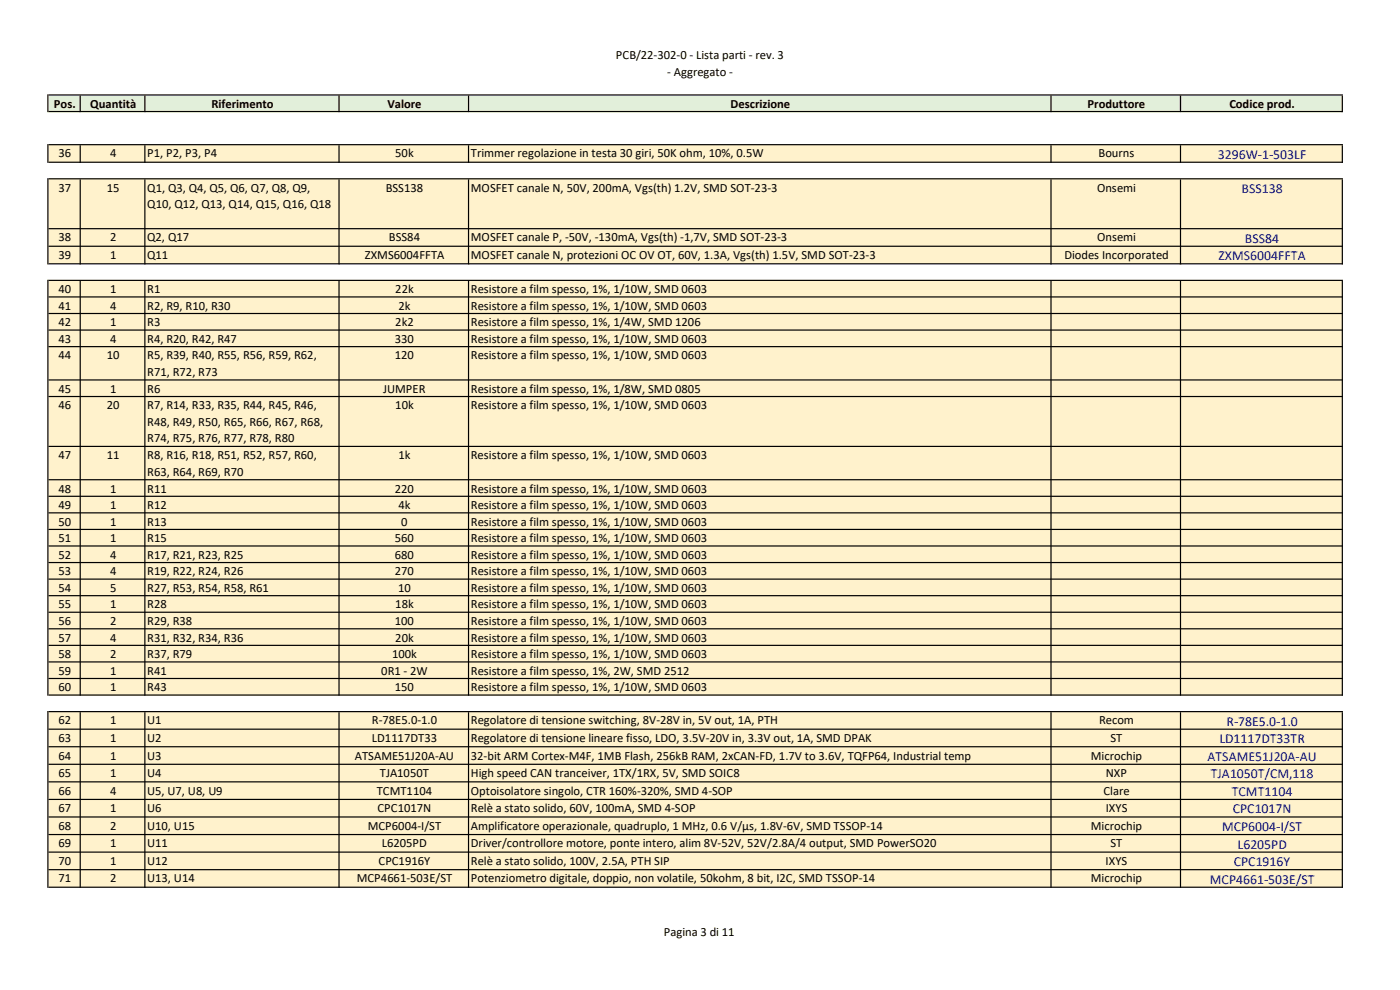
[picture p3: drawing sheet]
<svg xmlns="http://www.w3.org/2000/svg" width="297mm" height="210mm" viewBox="0 0 297 210" stroke-linecap="round" stroke-linejoin="round" font-family="sans-serif">
<defs><g id="words">
<g font-size="2.9" fill="#00f">
<text x="258.4" y="33.7">3296W-1-503LF</text>
<text x="263.4" y="40.9">BSS138</text>
<text x="264.1" y="51.5">BSS84</text>
<text x="258.5" y="55.2">ZXMS6004FFTA</text>
<text x="260.2" y="153.9">R-78E5.0-1.0</text>
<text x="256.2" y="161.4">ATSAME51J20A-AU</text>
<text x="258.7" y="157.6">LD1117DT33TR</text>
<text x="256.9" y="165.1">TJA1050T/CM,118</text>
<text x="261.3" y="168.8">TCMT1104</text>
<text x="261.5" y="172.6">CPC1017N</text>
<text x="259.2" y="176.3">MCP6004-I/ST</text>
<text x="261.7" y="183.7">CPC1916Y</text>
<text x="262.6" y="180">L6205PD</text>
<text x="256.7" y="187.5">MCP4661-503E/ST</text>
</g>
<g font-size="2.7">
<text x="130.7" y="12.5">PCB/22-302-0 - Lista parti - rev. 3</text>
<text x="141.6" y="16">- Aggregato -</text>
<text x="11.4" y="22.9">Pos.</text>
<text x="19.1" y="22.9">Quantità</text>
<text x="44.9" y="22.9">Riferimento</text>
<text x="82.2" y="22.9">Valore</text>
<text x="155" y="22.9">Descrizione</text>
<text x="230.7" y="22.9">Produttore</text>
<text x="260.8" y="22.9">Codice prod.</text>
<text x="12.4" y="33.4">36</text>
<text x="23.4" y="33.4">4</text>
<text x="31.3" y="33.4">P1, P2, P3, P4</text>
<text x="83.9" y="33.4">50k</text>
<text x="99.9" y="33.4">Trimmer regolazione in testa 30 giri, 50K ohm, 10%, 0.5W</text>
<text x="233.1" y="33.4">Bourns</text>
<text x="12.4" y="40.6">37</text>
<text x="22.7" y="40.6">15</text>
<text x="31.2" y="40.6">Q1, Q3, Q4, Q5, Q6, Q7, Q8, Q9,</text>
<text x="81.8" y="40.6">BSS138</text>
<text x="99.9" y="40.6">MOSFET canale N, 50V, 200mA, Vgs(th) 1.2V, SMD SOT-23-3</text>
<text x="232.8" y="40.6">Onsemi</text>
<text x="31.2" y="44.2">Q10, Q12, Q13, Q14, Q15, Q16, Q18</text>
<text x="12.4" y="51.2">38</text>
<text x="23.4" y="51.2">2</text>
<text x="31.3" y="51.2">Q2, Q17</text>
<text x="82.5" y="51.2">BSS84</text>
<text x="99.9" y="51.2">MOSFET canale P, -50V, -130mA, Vgs(th) -1,7V, SMD SOT-23-3</text>
<text x="232.8" y="51.2">Onsemi</text>
<text x="12.4" y="54.9">39</text>
<text x="23.4" y="54.9">1</text>
<text x="31.3" y="54.9">Q11</text>
<text x="77.4" y="54.9">ZXMS6004FFTA</text>
<text x="99.9" y="54.9">MOSFET canale N, protezioni OC OV OT, 60V, 1.3A, Vgs(th) 1.5V, SMD SOT-23-3</text>
<text x="225.8" y="54.9">Diodes Incorporated</text>
<text x="12.4" y="62.2">40</text>
<text x="12.4" y="65.7">41</text>
<text x="23.4" y="62.2">1</text>
<text x="23.4" y="65.7">4</text>
<text x="31.2" y="62.2">R1</text>
<text x="31.2" y="65.7">R2, R9, R10, R30</text>
<text x="83.9" y="62.2">22k</text>
<text x="84.5" y="65.7">2k</text>
<text x="99.9" y="62.2">Resistore a film spesso, 1%, 1/10W, SMD 0603</text>
<text x="99.9" y="65.7">Resistore a film spesso, 1%, 1/10W, SMD 0603</text>
<text x="12.4" y="69.2">42</text>
<text x="23.4" y="69.2">1</text>
<text x="31.2" y="69.2">R3</text>
<text x="83.9" y="69.2">2k2</text>
<text x="99.9" y="69.2">Resistore a film spesso, 1%, 1/4W, SMD 1206</text>
<text x="12.4" y="72.7">43</text>
<text x="12.4" y="76.2">44</text>
<text x="22.7" y="76.2">10</text>
<text x="23.4" y="72.7">4</text>
<text x="31.2" y="76.2">R5, R39, R40, R55, R56, R59, R62,</text>
<text x="31.2" y="72.7">R4, R20, R42, R47</text>
<text x="83.8" y="72.7">330</text>
<text x="83.8" y="76.2">120</text>
<text x="99.9" y="76.2">Resistore a film spesso, 1%, 1/10W, SMD 0603</text>
<text x="99.9" y="72.7">Resistore a film spesso, 1%, 1/10W, SMD 0603</text>
<text x="12.4" y="83.3">45</text>
<text x="23.4" y="83.3">1</text>
<text x="31.2" y="79.8">R71, R72, R73</text>
<text x="31.2" y="83.3">R6</text>
<text x="81.3" y="83.3">JUMPER</text>
<text x="99.9" y="83.3">Resistore a film spesso, 1%, 1/8W, SMD 0805</text>
<text x="12.4" y="86.8">46</text>
<text x="22.7" y="86.8">20</text>
<text x="31.2" y="86.8">R7, R14, R33, R35, R44, R45, R46,</text>
<text x="83.9" y="86.8">10k</text>
<text x="99.9" y="86.8">Resistore a film spesso, 1%, 1/10W, SMD 0603</text>
<text x="31.2" y="90.3">R48, R49, R50, R65, R66, R67, R68,</text>
<text x="31.2" y="93.9">R74, R75, R76, R77, R78, R80</text>
<text x="12.4" y="97.4">47</text>
<text x="22.7" y="97.4">11</text>
<text x="31.2" y="97.4">R8, R16, R18, R51, R52, R57, R60,</text>
<text x="31.2" y="100.9">R63, R64, R69, R70</text>
<text x="84.5" y="97.4">1k</text>
<text x="99.9" y="97.4">Resistore a film spesso, 1%, 1/10W, SMD 0603</text>
<text x="12.4" y="104.5">48</text>
<text x="12.4" y="108">49</text>
<text x="23.4" y="104.5">1</text>
<text x="23.4" y="108">1</text>
<text x="31.2" y="104.5">R11</text>
<text x="31.2" y="108">R12</text>
<text x="83.8" y="104.5">220</text>
<text x="84.5" y="108">4k</text>
<text x="99.9" y="104.5">Resistore a film spesso, 1%, 1/10W, SMD 0603</text>
<text x="99.9" y="108">Resistore a film spesso, 1%, 1/10W, SMD 0603</text>
<text x="12.4" y="111.5">50</text>
<text x="23.4" y="111.5">1</text>
<text x="31.2" y="111.5">R13</text>
<text x="85.1" y="111.5">0</text>
<text x="99.9" y="111.5">Resistore a film spesso, 1%, 1/10W, SMD 0603</text>
<text x="12.4" y="115">51</text>
<text x="12.4" y="118.5">52</text>
<text x="23.4" y="115">1</text>
<text x="23.4" y="118.5">4</text>
<text x="31.2" y="115">R15</text>
<text x="31.2" y="118.5">R17, R21, R23, R25</text>
<text x="83.8" y="115">560</text>
<text x="83.8" y="118.5">680</text>
<text x="99.9" y="115">Resistore a film spesso, 1%, 1/10W, SMD 0603</text>
<text x="99.9" y="118.5">Resistore a film spesso, 1%, 1/10W, SMD 0603</text>
<text x="12.4" y="122">53</text>
<text x="12.4" y="125.6">54</text>
<text x="23.4" y="122">4</text>
<text x="23.4" y="125.6">5</text>
<text x="31.2" y="122">R19, R22, R24, R26</text>
<text x="31.2" y="125.6">R27, R53, R54, R58, R61</text>
<text x="83.8" y="122">270</text>
<text x="84.5" y="125.6">10</text>
<text x="99.9" y="122">Resistore a film spesso, 1%, 1/10W, SMD 0603</text>
<text x="99.9" y="125.6">Resistore a film spesso, 1%, 1/10W, SMD 0603</text>
<text x="12.4" y="129.1">55</text>
<text x="23.4" y="129.1">1</text>
<text x="31.2" y="129.1">R28</text>
<text x="83.9" y="129.1">18k</text>
<text x="99.9" y="129.1">Resistore a film spesso, 1%, 1/10W, SMD 0603</text>
<text x="12.4" y="132.6">56</text>
<text x="12.4" y="136.1">57</text>
<text x="23.4" y="132.6">2</text>
<text x="23.4" y="136.1">4</text>
<text x="31.2" y="132.6">R29, R38</text>
<text x="31.2" y="136.1">R31, R32, R34, R36</text>
<text x="83.8" y="132.6">100</text>
<text x="83.9" y="136.1">20k</text>
<text x="99.9" y="132.6">Resistore a film spesso, 1%, 1/10W, SMD 0603</text>
<text x="99.9" y="136.1">Resistore a film spesso, 1%, 1/10W, SMD 0603</text>
<text x="12.4" y="139.6">58</text>
<text x="12.4" y="143.1">59</text>
<text x="23.4" y="139.6">2</text>
<text x="23.4" y="143.1">1</text>
<text x="31.2" y="139.6">R37, R79</text>
<text x="31.2" y="143.1">R41</text>
<text x="80.9" y="143.1">0R1 - 2W</text>
<text x="83.2" y="139.6">100k</text>
<text x="99.9" y="139.6">Resistore a film spesso, 1%, 1/10W, SMD 0603</text>
<text x="99.9" y="143.1">Resistore a film spesso, 1%, 2W, SMD 2512</text>
<text x="12.4" y="146.6">60</text>
<text x="23.4" y="146.6">1</text>
<text x="31.2" y="146.6">R43</text>
<text x="83.8" y="146.6">150</text>
<text x="99.9" y="146.6">Resistore a film spesso, 1%, 1/10W, SMD 0603</text>
<text x="12.4" y="153.7">62</text>
<text x="23.4" y="153.7">1</text>
<text x="31.3" y="153.7">U1</text>
<text x="78.9" y="153.7">R-78E5.0-1.0</text>
<text x="99.9" y="153.7">Regolatore di tensione switching, 8V-28V in, 5V out, 1A, PTH</text>
<text x="233.2" y="153.7">Recom</text>
<text x="12.4" y="157.4">63</text>
<text x="12.4" y="161.1">64</text>
<text x="23.4" y="157.4">1</text>
<text x="23.4" y="161.1">1</text>
<text x="31.3" y="157.4">U2</text>
<text x="31.3" y="161.1">U3</text>
<text x="75.3" y="161.1">ATSAME51J20A-AU</text>
<text x="78.9" y="157.4">LD1117DT33</text>
<text x="99.9" y="161.1">32-bit ARM Cortex-M4F, 1MB Flash, 256kB RAM, 2xCAN-FD, 1.7V to 3.6V, TQFP64, Industrial temp</text>
<text x="99.9" y="157.4">Regolatore di tensione lineare fisso, LDO, 3.5V-20V in, 3.3V out, 1A, SMD DPAK</text>
<text x="231.4" y="161.1">Microchip</text>
<text x="235.6" y="157.4">ST</text>
<text x="12.4" y="164.8">65</text>
<text x="23.4" y="164.8">1</text>
<text x="31.3" y="164.8">U4</text>
<text x="80.6" y="164.8">TJA1050T</text>
<text x="99.9" y="164.8">High speed CAN tranceiver, 1TX/1RX, 5V, SMD SOIC8</text>
<text x="234.6" y="164.8">NXP</text>
<text x="12.4" y="168.6">66</text>
<text x="12.4" y="172.3">67</text>
<text x="23.4" y="168.6">4</text>
<text x="23.4" y="172.3">1</text>
<text x="31.3" y="168.6">U5, U7, U8, U9</text>
<text x="31.3" y="172.3">U6</text>
<text x="79.9" y="168.6">TCMT1104</text>
<text x="80.1" y="172.3">CPC1017N</text>
<text x="99.9" y="168.6">Optoisolatore singolo, CTR 160%-320%, SMD 4-SOP</text>
<text x="99.9" y="172.3">Relè a stato solido, 60V, 100mA, SMD 4-SOP</text>
<text x="234.1" y="168.6">Clare</text>
<text x="234.6" y="172.3">IXYS</text>
<text x="12.4" y="176">68</text>
<text x="12.4" y="179.7">69</text>
<text x="23.4" y="176">2</text>
<text x="23.4" y="179.7">1</text>
<text x="31.3" y="176">U10, U15</text>
<text x="31.3" y="179.7">U11</text>
<text x="78" y="176">MCP6004-I/ST</text>
<text x="81" y="179.7">L6205PD</text>
<text x="99.9" y="179.7">Driver/controllore motore, ponte intero, alim 8V-52V, 52V/2.8A/4 output, SMD PowerSO20</text>
<text x="99.9" y="176">Amplificatore operazionale, quadruplo, 1 MHz, 0.6 V/µs, 1.8V-6V, SMD TSSOP-14</text>
<text x="231.4" y="176">Microchip</text>
<text x="235.6" y="179.7">ST</text>
<text x="12.4" y="183.5">70</text>
<text x="23.4" y="183.5">1</text>
<text x="31.3" y="183.5">U12</text>
<text x="80.3" y="183.5">CPC1916Y</text>
<text x="99.9" y="183.5">Relè a stato solido, 100V, 2.5A, PTH SIP</text>
<text x="234.6" y="183.5">IXYS</text>
<text x="12.4" y="187.2">71</text>
<text x="23.4" y="187.2">2</text>
<text x="31.3" y="187.2">U13, U14</text>
<text x="75.7" y="187.2">MCP4661-503E/ST</text>
<text x="99.9" y="187.2">Potenziometro digitale, doppio, non volatile, 50kohm, 8 bit, I2C, SMD TSSOP-14</text>
<text x="231.4" y="187.2">Microchip</text>
<text x="140.8" y="198.6">Pagina 3 di 11</text>
</g>
</g></defs>
<path d="M10.3 20.3h274.5v3.4h-274.5z" fill="#e2efda"/>
<g fill="#000">
<path d="M10 20h.3v3.8h-.3zM16.9 20.3h.2v3.5h-.2zM30.6 20.3h.3v3.5h-.3zM71.8 20.3h.3v3.5h-.3zM99.3 20.3h.2v3.5h-.2zM222.8 20.3h.3v3.5h-.3zM250.3 20.3h.3v3.5h-.3zM284.6 20.3h.3v3.5h-.3z" fill-rule="evenodd"/>
<path d="M10.3 20h274.6v.3h-274.6zM10.3 23.5h274.6v.3h-274.6z" fill-rule="evenodd"/>
</g>
<path d="M10.3 30.7h274.5v3.8h-274.5zM10.3 37.9h274.5v18.1h-274.5zM10.3 59.5h274.5v88h-274.5zM10.3 151h274.5v37.3h-274.5z" fill-rule="evenodd" fill="#fff2cc"/>
<g fill="#000">
<path d="M10 30.6h.3v3.9h-.3zM16.9 30.8h.2v3.7h-.2zM30.6 30.8h.3v3.7h-.3zM71.8 30.8h.3v3.7h-.3zM99.3 30.8h.2v3.7h-.2zM222.8 30.8h.3v3.7h-.3zM250.3 30.8h.3v3.7h-.3zM284.6 30.8h.3v3.7h-.3zM10 37.8h.3v18.3h-.3zM16.9 38.1h.2v18h-.2zM30.6 38.1h.3v18h-.3zM71.8 38.1h.3v18h-.3zM99.3 38.1h.2v18h-.2zM222.8 38.1h.3v18h-.3zM250.3 38.1h.3v18h-.3zM284.6 38.1h.3v18h-.3zM10 59.4h.3v88.2h-.3zM16.9 59.6h.2v88h-.2zM30.6 59.6h.3v88h-.3zM71.8 59.6h.3v88h-.3zM99.3 59.6h.2v88h-.2zM222.8 59.6h.3v88h-.3zM250.3 59.6h.3v88h-.3zM284.6 59.6h.3v88h-.3zM10 150.8h.3v37.5h-.3zM16.9 151.1h.2v37.2h-.2zM30.6 151.1h.3v37.2h-.3zM71.8 151.1h.3v37.2h-.3zM99.3 151.1h.2v37.2h-.2zM222.8 151.1h.3v37.2h-.3zM250.3 151.1h.3v37.2h-.3zM284.6 151.1h.3v37.2h-.3z" fill-rule="evenodd"/>
<path d="M10.3 30.6h274.6v.2h-274.6zM10.3 34.3h274.6v.2h-274.6zM10.3 37.8h274.6v.3h-274.6zM10.3 48.4h274.6v.2h-274.6zM10.3 52.1h274.6v.3h-274.6zM10.3 55.8h274.6v.3h-274.6zM10.3 59.4h274.6v.2h-274.6zM10.3 62.9h274.6v.2h-274.6zM10.3 66.4h274.6v.2h-274.6zM10.3 69.9h274.6v.2h-274.6zM10.3 73.4h274.6v.3h-274.6zM10.3 80.5h274.6v.2h-274.6zM10.3 84h274.6v.2h-274.6zM10.3 94.6h274.6v.2h-274.6zM10.3 101.6h274.6v.3h-274.6zM10.3 105.2h274.6v.2h-274.6zM10.3 108.7h274.6v.2h-274.6zM10.3 112.2h274.6v.2h-274.6zM10.3 115.7h274.6v.3h-274.6zM10.3 119.2h274.6v.3h-274.6zM10.3 122.7h274.6v.3h-274.6zM10.3 126.2h274.6v.3h-274.6zM10.3 129.8h274.6v.2h-274.6zM10.3 133.3h274.6v.2h-274.6zM10.3 136.8h274.6v.2h-274.6zM10.3 140.3h274.6v.2h-274.6zM10.3 143.8h274.6v.3h-274.6zM10.3 147.3h274.6v.3h-274.6zM10.3 150.8h274.6v.3h-274.6zM10.3 154.6h274.6v.2h-274.6zM10.3 158.3h274.6v.2h-274.6zM10.3 162h274.6v.3h-274.6zM10.3 165.7h274.6v.3h-274.6zM10.3 169.5h274.6v.2h-274.6zM10.3 173.2h274.6v.2h-274.6zM10.3 176.9h274.6v.3h-274.6zM10.3 180.6h274.6v.3h-274.6zM10.3 184.4h274.6v.2h-274.6zM10.3 188.1h274.6v.2h-274.6z" fill-rule="evenodd"/>
</g>
<use href="#words"/>
</svg>
